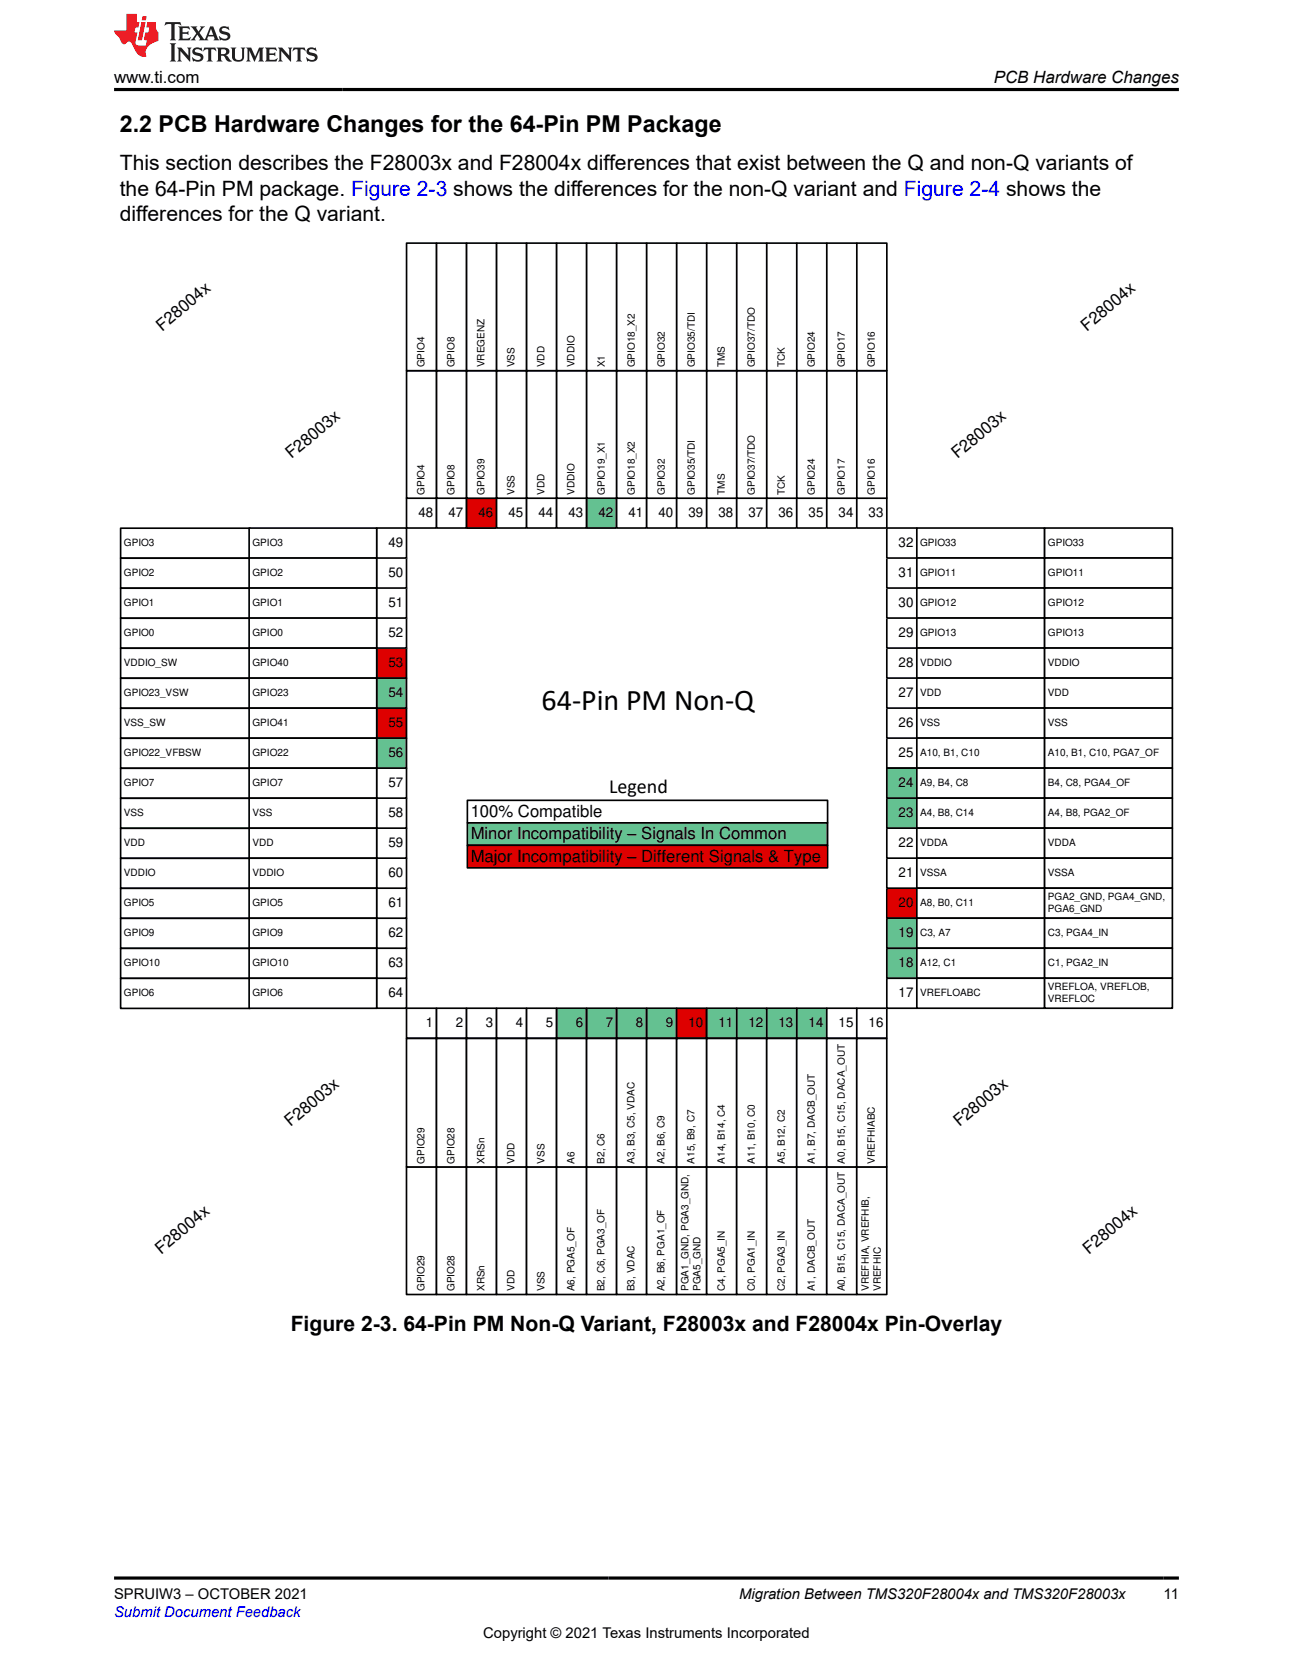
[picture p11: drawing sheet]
<svg xmlns="http://www.w3.org/2000/svg" width="216mm" height="279mm" viewBox="0 0 216 279" stroke-linecap="round" stroke-linejoin="round" font-family="sans-serif">
<defs><g id="words">
<text font-size="5" x="90.4" y="118.6">64-Pin PM Non-Q</text>
<text font-size="3.9" x="20" y="22">2.2 PCB Hardware Changes for the 64-Pin PM Package</text>
<g font-size="3.5">
<text x="20" y="28.4">This section describes the F28003x and F28004x differences that exist between the Q and non-Q variants of</text>
<text x="20" y="32.7">the 64-Pin PM package. Figure 2-3 shows the differences for the non-Q variant and Figure 2-4 shows the</text>
<text x="20" y="36.9">differences for the Q variant.</text>
<text x="48.5" y="222.3">Figure 2-3. 64-Pin PM Non-Q Variant, F28003x and F28004x Pin-Overlay</text>
</g>
<text font-size="3.3" x="101.7" y="132.4">Legend</text>
<g font-size="2.8">
<text x="19" y="13.8">www.ti.com</text>
<text x="165.9" y="13.8">PCB Hardware Changes</text>
<text x="27.1" y="55.4" transform="rotate(-40 27.1 55.4)">F28004x</text>
<text x="181.5" y="55.4" transform="rotate(-40 181.5 55.4)">F28004x</text>
<text x="48.7" y="76.7" transform="rotate(-40 48.7 76.7)">F28003x</text>
<text x="159.9" y="76.7" transform="rotate(-40 159.9 76.7)">F28003x</text>
<text x="78.6" y="136.4">100% Compatible</text>
<text x="78.6" y="140.1">Minor Incompatibility ± Signals In Common</text>
<text x="78.6" y="143.9">Major Incompatibility ± Different Signals &amp; Type</text>
<text x="48.5" y="188.2" transform="rotate(-40 48.5 188.2)">F28003x</text>
<text x="160.2" y="188.2" transform="rotate(-40 160.2 188.2)">F28003x</text>
<text x="26.9" y="209.5" transform="rotate(-40 26.9 209.5)">F28004x</text>
<text x="181.8" y="209.5" transform="rotate(-40 181.8 209.5)">F28004x</text>
</g>
<g font-size="2.5">
<text x="19" y="267.1">SPRUIW3 – OCTOBER 2021</text>
<text x="123.4" y="267.1">Migration Between TMS320F28004x and TMS320F28003x</text>
<text x="194.3" y="267.1">11</text>
<text x="80.7" y="273.5">Copyright © 2021 Texas Instruments Incorporated</text>
</g>
<text font-size="2.5" fill="#00f" x="19" y="270">Submit Document Feedback</text>
<g font-size="2.2">
<text x="69.9" y="86.3">48</text>
<text x="74.9" y="86.3">47</text>
<text x="79.9" y="86.3">46</text>
<text x="84.9" y="86.3">45</text>
<text x="89.9" y="86.3">44</text>
<text x="94.9" y="86.3">43</text>
<text x="99.9" y="86.3">42</text>
<text x="104.9" y="86.3">41</text>
<text x="110" y="86.3">40</text>
<text x="115" y="86.3">39</text>
<text x="120" y="86.3">38</text>
<text x="125" y="86.3">37</text>
<text x="130" y="86.3">36</text>
<text x="135" y="86.3">35</text>
<text x="140" y="86.3">34</text>
<text x="145" y="86.3">33</text>
<text x="64.8" y="91.4">49</text>
<text x="150.1" y="91.4">32</text>
<text x="64.8" y="101.4">51</text>
<text x="64.8" y="96.4">50</text>
<text x="150.1" y="101.4">30</text>
<text x="150.1" y="96.4">31</text>
<text x="64.8" y="106.4">52</text>
<text x="150.1" y="106.4">29</text>
<text x="64.8" y="111.4">53</text>
<text x="150.1" y="111.4">28</text>
<text x="64.8" y="116.4">54</text>
<text x="150.1" y="116.4">27</text>
<text x="64.8" y="121.4">55</text>
<text x="150.1" y="121.4">26</text>
<text x="64.8" y="131.5">57</text>
<text x="64.8" y="126.4">56</text>
<text x="150.1" y="131.5">24</text>
<text x="150.1" y="126.4">25</text>
<text x="64.8" y="136.5">58</text>
<text x="150.1" y="136.5">23</text>
<text x="64.8" y="141.5">59</text>
<text x="150.1" y="141.5">22</text>
<text x="64.8" y="146.5">60</text>
<text x="150.1" y="146.5">21</text>
<text x="64.8" y="151.5">61</text>
<text x="150.1" y="151.5">20</text>
<text x="64.8" y="161.5">63</text>
<text x="64.8" y="156.5">62</text>
<text x="150.1" y="161.5">18</text>
<text x="150.1" y="156.5">19</text>
<text x="64.8" y="166.5">64</text>
<text x="150.1" y="166.5">17</text>
<text x="71.1" y="171.6">1</text>
<text x="76.1" y="171.6">2</text>
<text x="81.1" y="171.6">3</text>
<text x="86.1" y="171.6">4</text>
<text x="91.1" y="171.6">5</text>
<text x="96.2" y="171.6">6</text>
<text x="101.2" y="171.6">7</text>
<text x="106.2" y="171.6">8</text>
<text x="111.2" y="171.6">9</text>
<text x="115" y="171.6">10</text>
<text x="120" y="171.6">11</text>
<text x="125" y="171.6">12</text>
<text x="130" y="171.6">13</text>
<text x="135" y="171.6">14</text>
<text x="140" y="171.6">15</text>
<text x="145" y="171.6">16</text>
</g>
<g font-size="1.7">
<text x="70.9" y="61.3" transform="rotate(-90 70.9 61.3)">GPIO4</text>
<text x="75.9" y="61.3" transform="rotate(-90 75.9 61.3)">GPIO8</text>
<text x="80.9" y="61.3" transform="rotate(-90 80.9 61.3)">VREGENZ</text>
<text x="85.9" y="61.3" transform="rotate(-90 85.9 61.3)">VSS</text>
<text x="90.9" y="61.3" transform="rotate(-90 90.9 61.3)">VDD</text>
<text x="96" y="61.3" transform="rotate(-90 96 61.3)">VDDIO</text>
<text x="101" y="61.3" transform="rotate(-90 101 61.3)">X1</text>
<text x="106" y="61.3" transform="rotate(-90 106 61.3)">GPIO18_X2</text>
<text x="111" y="61.3" transform="rotate(-90 111 61.3)">GPIO32</text>
<text x="116" y="61.3" transform="rotate(-90 116 61.3)">GPIO35/TDI</text>
<text x="121" y="61.3" transform="rotate(-90 121 61.3)">TMS</text>
<text x="126" y="61.3" transform="rotate(-90 126 61.3)">GPIO37/TDO</text>
<text x="131" y="61.3" transform="rotate(-90 131 61.3)">TCK</text>
<text x="136.1" y="61.3" transform="rotate(-90 136.1 61.3)">GPIO24</text>
<text x="141.1" y="61.3" transform="rotate(-90 141.1 61.3)">GPIO17</text>
<text x="146.1" y="61.3" transform="rotate(-90 146.1 61.3)">GPIO16</text>
<text x="70.9" y="82.7" transform="rotate(-90 70.9 82.7)">GPIO4</text>
<text x="75.9" y="82.7" transform="rotate(-90 75.9 82.7)">GPIO8</text>
<text x="80.9" y="82.7" transform="rotate(-90 80.9 82.7)">GPIO39</text>
<text x="85.9" y="82.7" transform="rotate(-90 85.9 82.7)">VSS</text>
<text x="90.9" y="82.7" transform="rotate(-90 90.9 82.7)">VDD</text>
<text x="96" y="82.7" transform="rotate(-90 96 82.7)">VDDIO</text>
<text x="101" y="82.7" transform="rotate(-90 101 82.7)">GPIO19_X1</text>
<text x="106" y="82.7" transform="rotate(-90 106 82.7)">GPIO18_X2</text>
<text x="111" y="82.7" transform="rotate(-90 111 82.7)">GPIO32</text>
<text x="116" y="82.7" transform="rotate(-90 116 82.7)">GPIO35/TDI</text>
<text x="121" y="82.7" transform="rotate(-90 121 82.7)">TMS</text>
<text x="126" y="82.7" transform="rotate(-90 126 82.7)">GPIO37/TDO</text>
<text x="131" y="82.7" transform="rotate(-90 131 82.7)">TCK</text>
<text x="136.1" y="82.7" transform="rotate(-90 136.1 82.7)">GPIO24</text>
<text x="141.1" y="82.7" transform="rotate(-90 141.1 82.7)">GPIO17</text>
<text x="146.1" y="82.7" transform="rotate(-90 146.1 82.7)">GPIO16</text>
<text x="20.7" y="91.2">GPIO3</text>
<text x="42.2" y="91.2">GPIO3</text>
<text x="153.6" y="91.2">GPIO33</text>
<text x="175" y="91.2">GPIO33</text>
<text x="20.7" y="96.2">GPIO2</text>
<text x="20.7" y="101.2">GPIO1</text>
<text x="42.2" y="96.2">GPIO2</text>
<text x="42.2" y="101.2">GPIO1</text>
<text x="153.6" y="96.2">GPIO11</text>
<text x="153.6" y="101.2">GPIO12</text>
<text x="175" y="96.2">GPIO11</text>
<text x="175" y="101.2">GPIO12</text>
<text x="20.7" y="106.3">GPIO0</text>
<text x="42.2" y="106.2">GPIO0</text>
<text x="153.6" y="106.2">GPIO13</text>
<text x="175" y="106.2">GPIO13</text>
<text x="20.7" y="111.3">VDDIO_SW</text>
<text x="42.2" y="111.2">GPIO40</text>
<text x="153.6" y="111.2">VDDIO</text>
<text x="175" y="111.2">VDDIO</text>
<text x="20.7" y="116.3">GPIO23_VSW</text>
<text x="42.2" y="116.3">GPIO23</text>
<text x="153.6" y="116.3">VDD</text>
<text x="175" y="116.3">VDD</text>
<text x="20.7" y="121.3">VSS_SW</text>
<text x="42.2" y="121.3">GPIO41</text>
<text x="153.6" y="121.3">VSS</text>
<text x="175" y="121.3">VSS</text>
<text x="20.7" y="126.3">GPIO22_VFBSW</text>
<text x="20.7" y="131.3">GPIO7</text>
<text x="42.2" y="126.3">GPIO22</text>
<text x="42.2" y="131.3">GPIO7</text>
<text x="153.6" y="126.3">A10, B1, C10</text>
<text x="153.6" y="131.3">A9, B4, C8</text>
<text x="175" y="126.3">A10, B1, C10, PGA7_OF</text>
<text x="175" y="131.3">B4, C8, PGA4_OF</text>
<text x="20.7" y="136.3">VSS</text>
<text x="42.2" y="136.3">VSS</text>
<text x="153.6" y="136.3">A4, B8, C14</text>
<text x="175" y="136.3">A4, B8, PGA2_OF</text>
<text x="20.7" y="141.3">VDD</text>
<text x="42.2" y="141.3">VDD</text>
<text x="153.6" y="141.3">VDDA</text>
<text x="175" y="141.3">VDDA</text>
<text x="20.7" y="146.4">VDDIO</text>
<text x="42.2" y="146.3">VDDIO</text>
<text x="153.6" y="146.3">VSSA</text>
<text x="175" y="146.3">VSSA</text>
<text x="20.7" y="151.4">GPIO5</text>
<text x="42.2" y="151.3">GPIO5</text>
<text x="153.6" y="151.3">A8, B0, C11</text>
<text x="175" y="150.3">PGA2_GND, PGA4_GND,</text>
<text x="175" y="152.3">PGA6_GND</text>
<text x="20.7" y="156.4">GPIO9</text>
<text x="20.7" y="161.4">GPIO10</text>
<text x="42.2" y="156.4">GPIO9</text>
<text x="42.2" y="161.4">GPIO10</text>
<text x="153.6" y="156.4">C3, A7</text>
<text x="153.6" y="161.4">A12, C1</text>
<text x="175" y="156.4">C3, PGA4_IN</text>
<text x="175" y="161.4">C1, PGA2_IN</text>
<text x="20.7" y="166.4">GPIO6</text>
<text x="42.2" y="166.4">GPIO6</text>
<text x="153.6" y="166.4">VREFLOABC</text>
<text x="175" y="165.4">VREFLOA, VREFLOB,</text>
<text x="175" y="167.4">VREFLOC</text>
<text x="70.9" y="194.3" transform="rotate(-90 70.9 194.3)">GPIO29</text>
<text x="75.9" y="194.3" transform="rotate(-90 75.9 194.3)">GPIO28</text>
<text x="80.9" y="194.3" transform="rotate(-90 80.9 194.3)">XRSn</text>
<text x="85.9" y="194.3" transform="rotate(-90 85.9 194.3)">VDD</text>
<text x="90.9" y="194.3" transform="rotate(-90 90.9 194.3)">VSS</text>
<text x="95.9" y="194.3" transform="rotate(-90 95.9 194.3)">A6</text>
<text x="101" y="194.3" transform="rotate(-90 101 194.3)">B2, C6</text>
<text x="106" y="194.3" transform="rotate(-90 106 194.3)">A3, B3, C5, VDAC</text>
<text x="111" y="194.3" transform="rotate(-90 111 194.3)">A2, B6, C9</text>
<text x="116" y="194.3" transform="rotate(-90 116 194.3)">A15, B9, C7</text>
<text x="121" y="194.3" transform="rotate(-90 121 194.3)">A14, B14, C4</text>
<text x="126" y="194.3" transform="rotate(-90 126 194.3)">A11, B10, C0</text>
<text x="131" y="194.3" transform="rotate(-90 131 194.3)">A5, B12, C2</text>
<text x="136" y="194.3" transform="rotate(-90 136 194.3)">A1, B7, DACB_OUT</text>
<text x="141.1" y="194.3" transform="rotate(-90 141.1 194.3)">A0, B15, C15, DACA_OUT</text>
<text x="146.1" y="194.3" transform="rotate(-90 146.1 194.3)">VREFHIABC</text>
<text x="70.9" y="215.6" transform="rotate(-90 70.9 215.6)">GPIO29</text>
<text x="75.9" y="215.6" transform="rotate(-90 75.9 215.6)">GPIO28</text>
<text x="80.9" y="215.6" transform="rotate(-90 80.9 215.6)">XRSn</text>
<text x="85.9" y="215.6" transform="rotate(-90 85.9 215.6)">VDD</text>
<text x="90.9" y="215.6" transform="rotate(-90 90.9 215.6)">VSS</text>
<text x="95.9" y="215.6" transform="rotate(-90 95.9 215.6)">A6, PGA5_OF</text>
<text x="101" y="215.6" transform="rotate(-90 101 215.6)">B2, C6, PGA3_OF</text>
<text x="106" y="215.6" transform="rotate(-90 106 215.6)">B3, VDAC</text>
<text x="111" y="215.6" transform="rotate(-90 111 215.6)">A2, B6, PGA1_OF</text>
<text x="115" y="215.6" transform="rotate(-90 115 215.6)">PGA1_GND, PGA3_GND,</text>
<text x="117" y="215.6" transform="rotate(-90 117 215.6)">PGA5_GND</text>
<text x="121" y="215.6" transform="rotate(-90 121 215.6)">C4, PGA5_IN</text>
<text x="126" y="215.6" transform="rotate(-90 126 215.6)">C0, PGA1_IN</text>
<text x="131" y="215.6" transform="rotate(-90 131 215.6)">C2, PGA3_IN</text>
<text x="136" y="215.6" transform="rotate(-90 136 215.6)">A1, DACB_OUT</text>
<text x="141.1" y="215.6" transform="rotate(-90 141.1 215.6)">A0, B15, C15, DACA_OUT</text>
<text x="145.1" y="215.6" transform="rotate(-90 145.1 215.6)">VREFHIA, VREFHIB,</text>
<text x="147.1" y="215.6" transform="rotate(-90 147.1 215.6)">VREFHIC</text>
</g>
</g></defs>
<path d="M67.9 168.4h5v5h-5z" fill="none" stroke="#000" stroke-width=".28"/>
<path d="M72.9 168.4h5v5h-5z" fill-rule="evenodd" fill="#fff"/>
<path d="M72.9 168.4h5v5h-5z" fill="none" stroke="#000" stroke-width=".28"/>
<path d="M77.9 168.4h5v5h-5z" fill-rule="evenodd" fill="#fff"/>
<path d="M77.9 168.4h5v5h-5z" fill="none" stroke="#000" stroke-width=".28"/>
<path d="M82.9 168.4h5v5h-5z" fill-rule="evenodd" fill="#fff"/>
<path d="M82.9 168.4h5v5h-5z" fill="none" stroke="#000" stroke-width=".28"/>
<path d="M87.9 168.4h5v5h-5z" fill-rule="evenodd" fill="#fff"/>
<path d="M87.9 168.4h5v5h-5z" fill="none" stroke="#000" stroke-width=".28"/>
<path d="M92.9 168.4h5.1v5h-5.1z" fill-rule="evenodd" fill="#64c191"/>
<path d="M92.9 168.4h5.1v5h-5.1z" fill="none" stroke="#000" stroke-width=".28"/>
<path d="M98 168.4h5v5h-5z" fill-rule="evenodd" fill="#64c191"/>
<path d="M98 168.4h5v5h-5z" fill="none" stroke="#000" stroke-width=".28"/>
<path d="M103 168.4h5v5h-5z" fill-rule="evenodd" fill="#64c191"/>
<path d="M103 168.4h5v5h-5z" fill="none" stroke="#000" stroke-width=".28"/>
<path d="M108 168.4h5v5h-5z" fill-rule="evenodd" fill="#64c191"/>
<path d="M108 168.4h5v5h-5z" fill="none" stroke="#000" stroke-width=".28"/>
<path d="M113 168.4h5v5h-5z" fill-rule="evenodd" fill="#de0000"/>
<path d="M113 168.4h5v5h-5z" fill="none" stroke="#000" stroke-width=".28"/>
<path d="M118 168.4h5v5h-5z" fill-rule="evenodd" fill="#64c191"/>
<path d="M118 168.4h5v5h-5z" fill="none" stroke="#000" stroke-width=".28"/>
<path d="M123 168.4h5v5h-5z" fill-rule="evenodd" fill="#64c191"/>
<path d="M123 168.4h5v5h-5z" fill="none" stroke="#000" stroke-width=".28"/>
<path d="M128 168.4h5v5h-5z" fill-rule="evenodd" fill="#64c191"/>
<path d="M128 168.4h5v5h-5z" fill="none" stroke="#000" stroke-width=".28"/>
<path d="M133 168.4h5.1v5h-5.1z" fill-rule="evenodd" fill="#64c191"/>
<path d="M133 168.4h5.1v5h-5.1z" fill="none" stroke="#000" stroke-width=".28"/>
<path d="M138.1 168.4h5v5h-5z" fill-rule="evenodd" fill="#fff"/>
<path d="M138.1 168.4h5v5h-5z" fill="none" stroke="#000" stroke-width=".28"/>
<path d="M143.1 168.4h5v5h-5z" fill-rule="evenodd" fill="#fff"/>
<path d="M143.1 168.4h5v5h-5z" fill="none" stroke="#000" stroke-width=".28"/>
<path d="M148.1 163.4h5v5h-5z" fill-rule="evenodd" fill="#fff"/>
<path d="M148.1 163.4h5v5h-5z" fill="none" stroke="#000" stroke-width=".28"/>
<path d="M148.1 158.4h5v5h-5z" fill-rule="evenodd" fill="#64c191"/>
<path d="M148.1 158.4h5v5h-5z" fill="none" stroke="#000" stroke-width=".28"/>
<path d="M148.1 153.3h5v5.1h-5z" fill-rule="evenodd" fill="#64c191"/>
<path d="M148.1 153.3h5v5.1h-5z" fill="none" stroke="#000" stroke-width=".28"/>
<path d="M148.1 148.3h5v5h-5z" fill-rule="evenodd" fill="#de0000"/>
<path d="M148.1 148.3h5v5h-5z" fill="none" stroke="#000" stroke-width=".28"/>
<path d="M148.1 143.3h5v5h-5z" fill-rule="evenodd" fill="#fff"/>
<path d="M148.1 143.3h5v5h-5z" fill="none" stroke="#000" stroke-width=".28"/>
<path d="M148.1 138.3h5v5h-5z" fill-rule="evenodd" fill="#fff"/>
<path d="M148.1 138.3h5v5h-5z" fill="none" stroke="#000" stroke-width=".28"/>
<path d="M148.1 133.3h5v5h-5z" fill-rule="evenodd" fill="#64c191"/>
<path d="M148.1 133.3h5v5h-5z" fill="none" stroke="#000" stroke-width=".28"/>
<path d="M148.1 128.3h5v5h-5z" fill-rule="evenodd" fill="#64c191"/>
<path d="M148.1 128.3h5v5h-5zM148.1 123.3h5v5h-5z" fill="none" stroke="#000" stroke-width=".28"/>
<path d="M148.1 118.3h5v5h-5z" fill-rule="evenodd" fill="#fff"/>
<path d="M148.1 118.3h5v5h-5z" fill="none" stroke="#000" stroke-width=".28"/>
<path d="M148.1 113.2h5v5.1h-5z" fill-rule="evenodd" fill="#fff"/>
<path d="M148.1 113.2h5v5.1h-5z" fill="none" stroke="#000" stroke-width=".28"/>
<path d="M148.1 108.2h5v5h-5z" fill-rule="evenodd" fill="#fff"/>
<path d="M148.1 108.2h5v5h-5z" fill="none" stroke="#000" stroke-width=".28"/>
<path d="M148.1 103.2h5v5h-5z" fill-rule="evenodd" fill="#fff"/>
<path d="M148.1 103.2h5v5h-5z" fill="none" stroke="#000" stroke-width=".28"/>
<path d="M148.1 98.2h5v5h-5z" fill-rule="evenodd" fill="#fff"/>
<path d="M148.1 98.2h5v5h-5z" fill="none" stroke="#000" stroke-width=".28"/>
<path d="M148.1 93.2h5v5h-5z" fill-rule="evenodd" fill="#fff"/>
<path d="M148.1 93.2h5v5h-5z" fill="none" stroke="#000" stroke-width=".28"/>
<path d="M148.1 88.2h5v5h-5z" fill-rule="evenodd" fill="#fff"/>
<path d="M148.1 88.2h5v5h-5z" fill="none" stroke="#000" stroke-width=".28"/>
<path d="M67.9 83.2h5v5h-5z" fill-rule="evenodd" fill="#fff"/>
<path d="M67.9 83.2h5v5h-5z" fill="none" stroke="#000" stroke-width=".28"/>
<path d="M72.9 83.2h5v5h-5z" fill-rule="evenodd" fill="#fff"/>
<path d="M72.9 83.2h5v5h-5z" fill="none" stroke="#000" stroke-width=".28"/>
<path d="M77.9 83.2h5v5h-5z" fill-rule="evenodd" fill="#de0000"/>
<path d="M77.9 83.2h5v5h-5z" fill="none" stroke="#000" stroke-width=".28"/>
<path d="M82.9 83.2h5v5h-5z" fill-rule="evenodd" fill="#fff"/>
<path d="M82.9 83.2h5v5h-5z" fill="none" stroke="#000" stroke-width=".28"/>
<path d="M87.9 83.2h5v5h-5z" fill-rule="evenodd" fill="#fff"/>
<path d="M87.9 83.2h5v5h-5z" fill="none" stroke="#000" stroke-width=".28"/>
<path d="M92.9 83.2h5.1v5h-5.1z" fill-rule="evenodd" fill="#fff"/>
<path d="M92.9 83.2h5.1v5h-5.1z" fill="none" stroke="#000" stroke-width=".28"/>
<path d="M98 83.2h5v5h-5z" fill-rule="evenodd" fill="#64c191"/>
<path d="M98 83.2h5v5h-5z" fill="none" stroke="#000" stroke-width=".28"/>
<path d="M103 83.2h5v5h-5z" fill-rule="evenodd" fill="#fff"/>
<path d="M103 83.2h5v5h-5z" fill="none" stroke="#000" stroke-width=".28"/>
<path d="M108 83.2h5v5h-5z" fill-rule="evenodd" fill="#fff"/>
<path d="M108 83.2h5v5h-5z" fill="none" stroke="#000" stroke-width=".28"/>
<path d="M113 83.2h5v5h-5z" fill-rule="evenodd" fill="#fff"/>
<path d="M113 83.2h5v5h-5z" fill="none" stroke="#000" stroke-width=".28"/>
<path d="M118 83.2h5v5h-5z" fill-rule="evenodd" fill="#fff"/>
<path d="M118 83.2h5v5h-5z" fill="none" stroke="#000" stroke-width=".28"/>
<path d="M123 83.2h5v5h-5z" fill-rule="evenodd" fill="#fff"/>
<path d="M123 83.2h5v5h-5z" fill="none" stroke="#000" stroke-width=".28"/>
<path d="M128 83.2h5v5h-5z" fill-rule="evenodd" fill="#fff"/>
<path d="M128 83.2h5v5h-5z" fill="none" stroke="#000" stroke-width=".28"/>
<path d="M133 83.2h5.1v5h-5.1z" fill-rule="evenodd" fill="#fff"/>
<path d="M133 83.2h5.1v5h-5.1z" fill="none" stroke="#000" stroke-width=".28"/>
<path d="M138.1 83.2h5v5h-5z" fill-rule="evenodd" fill="#fff"/>
<path d="M138.1 83.2h5v5h-5z" fill="none" stroke="#000" stroke-width=".28"/>
<path d="M143.1 83.2h5v5h-5z" fill-rule="evenodd" fill="#fff"/>
<path d="M143.1 83.2h5v5h-5z" fill="none" stroke="#000" stroke-width=".28"/>
<path d="M62.9 163.4h5v5h-5z" fill-rule="evenodd" fill="#fff"/>
<path d="M62.9 163.4h5v5h-5z" fill="none" stroke="#000" stroke-width=".28"/>
<path d="M62.9 158.4h5v5h-5z" fill-rule="evenodd" fill="#fff"/>
<path d="M62.9 158.4h5v5h-5z" fill="none" stroke="#000" stroke-width=".28"/>
<path d="M62.9 153.3h5v5.1h-5z" fill-rule="evenodd" fill="#fff"/>
<path d="M62.9 153.3h5v5.1h-5z" fill="none" stroke="#000" stroke-width=".28"/>
<path d="M62.9 148.3h5v5h-5z" fill-rule="evenodd" fill="#fff"/>
<path d="M62.9 148.3h5v5h-5z" fill="none" stroke="#000" stroke-width=".28"/>
<path d="M62.9 143.3h5v5h-5z" fill-rule="evenodd" fill="#fff"/>
<path d="M62.9 143.3h5v5h-5z" fill="none" stroke="#000" stroke-width=".28"/>
<path d="M62.9 138.3h5v5h-5z" fill-rule="evenodd" fill="#fff"/>
<path d="M62.9 138.3h5v5h-5z" fill="none" stroke="#000" stroke-width=".28"/>
<path d="M62.9 133.3h5v5h-5z" fill-rule="evenodd" fill="#fff"/>
<path d="M62.9 133.3h5v5h-5z" fill="none" stroke="#000" stroke-width=".28"/>
<path d="M62.9 128.3h5v5h-5z" fill-rule="evenodd" fill="#fff"/>
<path d="M62.9 128.3h5v5h-5z" fill="none" stroke="#000" stroke-width=".28"/>
<path d="M62.9 123.3h5v5h-5z" fill-rule="evenodd" fill="#64c191"/>
<path d="M62.9 123.3h5v5h-5z" fill="none" stroke="#000" stroke-width=".28"/>
<path d="M62.9 118.3h5v5h-5z" fill-rule="evenodd" fill="#de0000"/>
<path d="M62.9 118.3h5v5h-5z" fill="none" stroke="#000" stroke-width=".28"/>
<path d="M62.9 113.2h5v5.1h-5z" fill-rule="evenodd" fill="#64c191"/>
<path d="M62.9 113.2h5v5.1h-5z" fill="none" stroke="#000" stroke-width=".28"/>
<path d="M62.9 108.2h5v5h-5z" fill-rule="evenodd" fill="#de0000"/>
<path d="M62.9 108.2h5v5h-5z" fill="none" stroke="#000" stroke-width=".28"/>
<path d="M62.9 103.2h5v5h-5z" fill-rule="evenodd" fill="#fff"/>
<path d="M62.9 103.2h5v5h-5z" fill="none" stroke="#000" stroke-width=".28"/>
<path d="M62.9 98.2h5v5h-5z" fill-rule="evenodd" fill="#fff"/>
<path d="M62.9 98.2h5v5h-5z" fill="none" stroke="#000" stroke-width=".28"/>
<path d="M62.9 93.2h5v5h-5z" fill-rule="evenodd" fill="#fff"/>
<path d="M62.9 93.2h5v5h-5z" fill="none" stroke="#000" stroke-width=".28"/>
<path d="M62.9 88.2h5v5h-5z" fill-rule="evenodd" fill="#fff"/>
<path d="M62.9 88.2h5v5h-5z" fill="none" stroke="#000" stroke-width=".28"/>
<path d="M153.1 88.2h21.3v5h-21.3z" fill-rule="evenodd" fill="#fff"/>
<path d="M153.1 88.2h21.3v5h-21.3z" fill="none" stroke="#000" stroke-width=".28"/>
<path d="M153.1 93.2h21.3v5h-21.3z" fill-rule="evenodd" fill="#fff"/>
<path d="M153.1 93.2h21.3v5h-21.3z" fill="none" stroke="#000" stroke-width=".28"/>
<path d="M153.1 98.2h21.3v5h-21.3z" fill-rule="evenodd" fill="#fff"/>
<path d="M153.1 98.2h21.3v5h-21.3z" fill="none" stroke="#000" stroke-width=".28"/>
<path d="M153.1 103.2h21.3v5h-21.3z" fill-rule="evenodd" fill="#fff"/>
<path d="M153.1 103.2h21.3v5h-21.3z" fill="none" stroke="#000" stroke-width=".28"/>
<path d="M153.1 108.2h21.3v5h-21.3z" fill-rule="evenodd" fill="#fff"/>
<path d="M153.1 108.2h21.3v5h-21.3z" fill="none" stroke="#000" stroke-width=".28"/>
<path d="M153.1 113.2h21.3v5.1h-21.3z" fill-rule="evenodd" fill="#fff"/>
<path d="M153.1 113.2h21.3v5.1h-21.3z" fill="none" stroke="#000" stroke-width=".28"/>
<path d="M153.1 118.3h21.3v5h-21.3z" fill-rule="evenodd" fill="#fff"/>
<path d="M153.1 118.3h21.3v5h-21.3z" fill="none" stroke="#000" stroke-width=".28"/>
<path d="M153.1 123.3h21.3v5h-21.3z" fill-rule="evenodd" fill="#fff"/>
<path d="M153.1 123.3h21.3v5h-21.3z" fill="none" stroke="#000" stroke-width=".28"/>
<path d="M153.1 128.3h21.3v5h-21.3z" fill-rule="evenodd" fill="#fff"/>
<path d="M153.1 128.3h21.3v5h-21.3z" fill="none" stroke="#000" stroke-width=".28"/>
<path d="M153.1 133.3h21.3v5h-21.3z" fill-rule="evenodd" fill="#fff"/>
<path d="M153.1 133.3h21.3v5h-21.3z" fill="none" stroke="#000" stroke-width=".28"/>
<path d="M153.1 138.3h21.3v5h-21.3z" fill-rule="evenodd" fill="#fff"/>
<path d="M153.1 138.3h21.3v5h-21.3z" fill="none" stroke="#000" stroke-width=".28"/>
<path d="M153.1 143.3h21.3v5h-21.3z" fill-rule="evenodd" fill="#fff"/>
<path d="M153.1 143.3h21.3v5h-21.3z" fill="none" stroke="#000" stroke-width=".28"/>
<path d="M153.1 148.3h21.3v5h-21.3z" fill-rule="evenodd" fill="#fff"/>
<path d="M153.1 148.3h21.3v5h-21.3z" fill="none" stroke="#000" stroke-width=".28"/>
<path d="M153.1 153.3h21.3v5.1h-21.3z" fill-rule="evenodd" fill="#fff"/>
<path d="M153.1 153.3h21.3v5.1h-21.3z" fill="none" stroke="#000" stroke-width=".28"/>
<path d="M153.1 158.4h21.3v5h-21.3z" fill-rule="evenodd" fill="#fff"/>
<path d="M153.1 158.4h21.3v5h-21.3z" fill="none" stroke="#000" stroke-width=".28"/>
<path d="M153.1 163.4h21.3v5h-21.3z" fill-rule="evenodd" fill="#fff"/>
<path d="M153.1 163.4h21.3v5h-21.3z" fill="none" stroke="#000" stroke-width=".28"/>
<path d="M174.4 88.2h21.4v5h-21.4z" fill-rule="evenodd" fill="#fff"/>
<path d="M174.4 88.2h21.4v5h-21.4z" fill="none" stroke="#000" stroke-width=".28"/>
<path d="M174.4 93.2h21.4v5h-21.4z" fill-rule="evenodd" fill="#fff"/>
<path d="M174.4 93.2h21.4v5h-21.4z" fill="none" stroke="#000" stroke-width=".28"/>
<path d="M174.4 98.2h21.4v5h-21.4z" fill-rule="evenodd" fill="#fff"/>
<path d="M174.4 98.2h21.4v5h-21.4z" fill="none" stroke="#000" stroke-width=".28"/>
<path d="M174.4 103.2h21.4v5h-21.4z" fill-rule="evenodd" fill="#fff"/>
<path d="M174.4 103.2h21.4v5h-21.4z" fill="none" stroke="#000" stroke-width=".28"/>
<path d="M174.4 108.2h21.4v5h-21.4z" fill-rule="evenodd" fill="#fff"/>
<path d="M174.4 108.2h21.4v5h-21.4z" fill="none" stroke="#000" stroke-width=".28"/>
<path d="M174.4 113.2h21.4v5.1h-21.4z" fill-rule="evenodd" fill="#fff"/>
<path d="M174.4 113.2h21.4v5.1h-21.4z" fill="none" stroke="#000" stroke-width=".28"/>
<path d="M174.4 118.3h21.4v5h-21.4z" fill-rule="evenodd" fill="#fff"/>
<path d="M174.4 118.3h21.4v5h-21.4z" fill="none" stroke="#000" stroke-width=".28"/>
<path d="M174.4 123.3h21.4v5h-21.4z" fill-rule="evenodd" fill="#fff"/>
<path d="M174.4 123.3h21.4v5h-21.4z" fill="none" stroke="#000" stroke-width=".28"/>
<path d="M174.4 128.3h21.4v5h-21.4z" fill-rule="evenodd" fill="#fff"/>
<path d="M174.4 128.3h21.4v5h-21.4z" fill="none" stroke="#000" stroke-width=".28"/>
<path d="M174.4 133.3h21.4v5h-21.4z" fill-rule="evenodd" fill="#fff"/>
<path d="M174.4 133.3h21.4v5h-21.4z" fill="none" stroke="#000" stroke-width=".28"/>
<path d="M174.4 138.3h21.4v5h-21.4z" fill-rule="evenodd" fill="#fff"/>
<path d="M174.4 138.3h21.4v5h-21.4z" fill="none" stroke="#000" stroke-width=".28"/>
<path d="M174.4 143.3h21.4v5h-21.4z" fill-rule="evenodd" fill="#fff"/>
<path d="M174.4 143.3h21.4v5h-21.4z" fill="none" stroke="#000" stroke-width=".28"/>
<path d="M174.4 148.3h21.4v5h-21.4z" fill-rule="evenodd" fill="#fff"/>
<path d="M174.4 148.3h21.4v5h-21.4z" fill="none" stroke="#000" stroke-width=".28"/>
<path d="M174.4 153.3h21.4v5.1h-21.4z" fill-rule="evenodd" fill="#fff"/>
<path d="M174.4 153.3h21.4v5.1h-21.4z" fill="none" stroke="#000" stroke-width=".28"/>
<path d="M174.4 158.4h21.4v5h-21.4z" fill-rule="evenodd" fill="#fff"/>
<path d="M174.4 158.4h21.4v5h-21.4z" fill="none" stroke="#000" stroke-width=".28"/>
<path d="M174.4 163.4h21.4v5h-21.4z" fill-rule="evenodd" fill="#fff"/>
<path d="M174.4 163.4h21.4v5h-21.4z" fill="none" stroke="#000" stroke-width=".28"/>
<path d="M67.9 194.9h5v21.3h-5z" fill-rule="evenodd" fill="#fff"/>
<path d="M67.9 194.9h5v21.3h-5z" fill="none" stroke="#000" stroke-width=".28"/>
<path d="M72.9 194.9h5v21.3h-5z" fill-rule="evenodd" fill="#fff"/>
<path d="M72.9 194.9h5v21.3h-5z" fill="none" stroke="#000" stroke-width=".28"/>
<path d="M77.9 194.9h5v21.3h-5z" fill-rule="evenodd" fill="#fff"/>
<path d="M77.9 194.9h5v21.3h-5z" fill="none" stroke="#000" stroke-width=".28"/>
<path d="M82.9 194.9h5v21.3h-5z" fill-rule="evenodd" fill="#fff"/>
<path d="M82.9 194.9h5v21.3h-5z" fill="none" stroke="#000" stroke-width=".28"/>
<path d="M87.9 194.9h5v21.3h-5z" fill-rule="evenodd" fill="#fff"/>
<path d="M87.9 194.9h5v21.3h-5z" fill="none" stroke="#000" stroke-width=".28"/>
<path d="M92.9 194.9h5v21.3h-5z" fill-rule="evenodd" fill="#fff"/>
<path d="M92.9 194.9h5v21.3h-5z" fill="none" stroke="#000" stroke-width=".28"/>
<path d="M97.9 194.9h5.1v21.3h-5.1z" fill-rule="evenodd" fill="#fff"/>
<path d="M97.9 194.9h5.1v21.3h-5.1z" fill="none" stroke="#000" stroke-width=".28"/>
<path d="M103 194.9h5v21.3h-5z" fill-rule="evenodd" fill="#fff"/>
<path d="M103 194.9h5v21.3h-5z" fill="none" stroke="#000" stroke-width=".28"/>
<path d="M108 194.9h5v21.3h-5z" fill-rule="evenodd" fill="#fff"/>
<path d="M108 194.9h5v21.3h-5z" fill="none" stroke="#000" stroke-width=".28"/>
<path d="M113 194.9h5v21.3h-5z" fill-rule="evenodd" fill="#fff"/>
<path d="M113 194.9h5v21.3h-5z" fill="none" stroke="#000" stroke-width=".28"/>
<path d="M118 194.9h5v21.3h-5z" fill-rule="evenodd" fill="#fff"/>
<path d="M118 194.9h5v21.3h-5z" fill="none" stroke="#000" stroke-width=".28"/>
<path d="M123 194.9h5v21.3h-5z" fill-rule="evenodd" fill="#fff"/>
<path d="M123 194.9h5v21.3h-5z" fill="none" stroke="#000" stroke-width=".28"/>
<path d="M128 194.9h5v21.3h-5z" fill-rule="evenodd" fill="#fff"/>
<path d="M128 194.9h5v21.3h-5z" fill="none" stroke="#000" stroke-width=".28"/>
<path d="M133 194.9h5v21.3h-5z" fill-rule="evenodd" fill="#fff"/>
<path d="M133 194.9h5v21.3h-5z" fill="none" stroke="#000" stroke-width=".28"/>
<path d="M138 194.9h5.1v21.3h-5.1z" fill-rule="evenodd" fill="#fff"/>
<path d="M138 194.9h5.1v21.3h-5.1z" fill="none" stroke="#000" stroke-width=".28"/>
<path d="M143.1 194.9h5v21.3h-5z" fill-rule="evenodd" fill="#fff"/>
<path d="M143.1 194.9h5v21.3h-5z" fill="none" stroke="#000" stroke-width=".28"/>
<path d="M67.9 173.4h5v21.5h-5z" fill-rule="evenodd" fill="#fff"/>
<path d="M67.9 173.4h5v21.5h-5z" fill="none" stroke="#000" stroke-width=".28"/>
<path d="M72.9 173.4h5v21.5h-5z" fill-rule="evenodd" fill="#fff"/>
<path d="M72.9 173.4h5v21.5h-5z" fill="none" stroke="#000" stroke-width=".28"/>
<path d="M77.9 173.4h5v21.5h-5z" fill-rule="evenodd" fill="#fff"/>
<path d="M77.9 173.4h5v21.5h-5z" fill="none" stroke="#000" stroke-width=".28"/>
<path d="M82.9 173.4h5v21.5h-5z" fill-rule="evenodd" fill="#fff"/>
<path d="M82.9 173.4h5v21.5h-5z" fill="none" stroke="#000" stroke-width=".28"/>
<path d="M87.9 173.4h5v21.5h-5z" fill-rule="evenodd" fill="#fff"/>
<path d="M87.9 173.4h5v21.5h-5z" fill="none" stroke="#000" stroke-width=".28"/>
<path d="M92.9 173.4h5v21.5h-5z" fill-rule="evenodd" fill="#fff"/>
<path d="M92.9 173.4h5v21.5h-5z" fill="none" stroke="#000" stroke-width=".28"/>
<path d="M97.9 173.4h5.1v21.5h-5.1z" fill-rule="evenodd" fill="#fff"/>
<path d="M97.9 173.4h5.1v21.5h-5.1z" fill="none" stroke="#000" stroke-width=".28"/>
<path d="M103 173.4h5v21.5h-5z" fill-rule="evenodd" fill="#fff"/>
<path d="M103 173.4h5v21.5h-5z" fill="none" stroke="#000" stroke-width=".28"/>
<path d="M108 173.4h5v21.5h-5z" fill-rule="evenodd" fill="#fff"/>
<path d="M108 173.4h5v21.5h-5z" fill="none" stroke="#000" stroke-width=".28"/>
<path d="M113 173.4h5v21.5h-5z" fill-rule="evenodd" fill="#fff"/>
<path d="M113 173.4h5v21.5h-5z" fill="none" stroke="#000" stroke-width=".28"/>
<path d="M118 173.4h5v21.5h-5z" fill-rule="evenodd" fill="#fff"/>
<path d="M118 173.4h5v21.5h-5z" fill="none" stroke="#000" stroke-width=".28"/>
<path d="M123 173.4h5v21.5h-5z" fill-rule="evenodd" fill="#fff"/>
<path d="M123 173.4h5v21.5h-5z" fill="none" stroke="#000" stroke-width=".28"/>
<path d="M128 173.4h5v21.5h-5z" fill-rule="evenodd" fill="#fff"/>
<path d="M128 173.4h5v21.5h-5z" fill="none" stroke="#000" stroke-width=".28"/>
<path d="M133 173.4h5v21.5h-5z" fill-rule="evenodd" fill="#fff"/>
<path d="M133 173.4h5v21.5h-5z" fill="none" stroke="#000" stroke-width=".28"/>
<path d="M138 173.4h5.1v21.5h-5.1z" fill-rule="evenodd" fill="#fff"/>
<path d="M138 173.4h5.1v21.5h-5.1z" fill="none" stroke="#000" stroke-width=".28"/>
<path d="M143.1 173.4h5v21.5h-5z" fill-rule="evenodd" fill="#fff"/>
<path d="M143.1 173.4h5v21.5h-5z" fill="none" stroke="#000" stroke-width=".28"/>
<path d="M20.1 88.2h21.7v5h-21.7z" fill-rule="evenodd" fill="#fff"/>
<path d="M20.1 88.2h21.7v5h-21.7z" fill="none" stroke="#000" stroke-width=".28"/>
<path d="M20.1 93.2h21.7v5h-21.7z" fill-rule="evenodd" fill="#fff"/>
<path d="M20.1 93.2h21.7v5h-21.7z" fill="none" stroke="#000" stroke-width=".28"/>
<path d="M20.1 98.2h21.7v5h-21.7z" fill-rule="evenodd" fill="#fff"/>
<path d="M20.1 98.2h21.7v5h-21.7z" fill="none" stroke="#000" stroke-width=".28"/>
<path d="M20.1 103.2h21.7v5.1h-21.7z" fill-rule="evenodd" fill="#fff"/>
<path d="M20.1 103.2h21.7v5.1h-21.7z" fill="none" stroke="#000" stroke-width=".28"/>
<path d="M20.1 108.3h21.7v5h-21.7z" fill-rule="evenodd" fill="#fff"/>
<path d="M20.1 108.3h21.7v5h-21.7z" fill="none" stroke="#000" stroke-width=".28"/>
<path d="M20.1 113.3h21.7v5h-21.7z" fill-rule="evenodd" fill="#fff"/>
<path d="M20.1 113.3h21.7v5h-21.7z" fill="none" stroke="#000" stroke-width=".28"/>
<path d="M20.1 118.3h21.7v5h-21.7z" fill-rule="evenodd" fill="#fff"/>
<path d="M20.1 118.3h21.7v5h-21.7z" fill="none" stroke="#000" stroke-width=".28"/>
<path d="M20.1 123.3h21.7v5h-21.7z" fill-rule="evenodd" fill="#fff"/>
<path d="M20.1 123.3h21.7v5h-21.7z" fill="none" stroke="#000" stroke-width=".28"/>
<path d="M20.1 128.3h21.7v5h-21.7z" fill-rule="evenodd" fill="#fff"/>
<path d="M20.1 128.3h21.7v5h-21.7z" fill="none" stroke="#000" stroke-width=".28"/>
<path d="M20.1 133.3h21.7v5h-21.7z" fill-rule="evenodd" fill="#fff"/>
<path d="M20.1 133.3h21.7v5h-21.7z" fill="none" stroke="#000" stroke-width=".28"/>
<path d="M20.1 138.3h21.7v5h-21.7z" fill-rule="evenodd" fill="#fff"/>
<path d="M20.1 138.3h21.7v5h-21.7z" fill="none" stroke="#000" stroke-width=".28"/>
<path d="M20.1 143.3h21.7v5.1h-21.7z" fill-rule="evenodd" fill="#fff"/>
<path d="M20.1 143.3h21.7v5.1h-21.7z" fill="none" stroke="#000" stroke-width=".28"/>
<path d="M20.1 148.4h21.7v5h-21.7z" fill-rule="evenodd" fill="#fff"/>
<path d="M20.1 148.4h21.7v5h-21.7z" fill="none" stroke="#000" stroke-width=".28"/>
<path d="M20.1 153.4h21.7v5h-21.7z" fill-rule="evenodd" fill="#fff"/>
<path d="M20.1 153.4h21.7v5h-21.7z" fill="none" stroke="#000" stroke-width=".28"/>
<path d="M20.1 158.4h21.7v5h-21.7z" fill-rule="evenodd" fill="#fff"/>
<path d="M20.1 158.4h21.7v5h-21.7z" fill="none" stroke="#000" stroke-width=".28"/>
<path d="M20.1 163.4h21.7v5h-21.7z" fill-rule="evenodd" fill="#fff"/>
<path d="M20.1 163.4h21.7v5h-21.7z" fill="none" stroke="#000" stroke-width=".28"/>
<path d="M41.6 88.2h21.3v5h-21.3z" fill-rule="evenodd" fill="#fff"/>
<path d="M41.6 88.2h21.3v5h-21.3z" fill="none" stroke="#000" stroke-width=".28"/>
<path d="M41.6 93.2h21.3v5h-21.3z" fill-rule="evenodd" fill="#fff"/>
<path d="M41.6 93.2h21.3v5h-21.3z" fill="none" stroke="#000" stroke-width=".28"/>
<path d="M41.6 98.2h21.3v5h-21.3z" fill-rule="evenodd" fill="#fff"/>
<path d="M41.6 98.2h21.3v5h-21.3z" fill="none" stroke="#000" stroke-width=".28"/>
<path d="M41.6 103.2h21.3v5h-21.3z" fill-rule="evenodd" fill="#fff"/>
<path d="M41.6 103.2h21.3v5h-21.3z" fill="none" stroke="#000" stroke-width=".28"/>
<path d="M41.6 108.2h21.3v5.1h-21.3z" fill-rule="evenodd" fill="#fff"/>
<path d="M41.6 108.2h21.3v5.1h-21.3z" fill="none" stroke="#000" stroke-width=".28"/>
<path d="M41.6 113.3h21.3v5h-21.3z" fill-rule="evenodd" fill="#fff"/>
<path d="M41.6 113.3h21.3v5h-21.3z" fill="none" stroke="#000" stroke-width=".28"/>
<path d="M41.6 118.3h21.3v5h-21.3z" fill-rule="evenodd" fill="#fff"/>
<path d="M41.6 118.3h21.3v5h-21.3z" fill="none" stroke="#000" stroke-width=".28"/>
<path d="M41.6 123.3h21.3v5h-21.3z" fill-rule="evenodd" fill="#fff"/>
<path d="M41.6 123.3h21.3v5h-21.3z" fill="none" stroke="#000" stroke-width=".28"/>
<path d="M41.6 128.3h21.3v5h-21.3z" fill-rule="evenodd" fill="#fff"/>
<path d="M41.6 128.3h21.3v5h-21.3z" fill="none" stroke="#000" stroke-width=".28"/>
<path d="M41.6 133.3h21.3v5h-21.3z" fill-rule="evenodd" fill="#fff"/>
<path d="M41.6 133.3h21.3v5h-21.3z" fill="none" stroke="#000" stroke-width=".28"/>
<path d="M41.6 138.3h21.3v5h-21.3z" fill-rule="evenodd" fill="#fff"/>
<path d="M41.6 138.3h21.3v5h-21.3z" fill="none" stroke="#000" stroke-width=".28"/>
<path d="M41.6 143.3h21.3v5h-21.3z" fill-rule="evenodd" fill="#fff"/>
<path d="M41.6 143.3h21.3v5h-21.3z" fill="none" stroke="#000" stroke-width=".28"/>
<path d="M41.6 148.3h21.3v5.1h-21.3z" fill-rule="evenodd" fill="#fff"/>
<path d="M41.6 148.3h21.3v5.1h-21.3z" fill="none" stroke="#000" stroke-width=".28"/>
<path d="M41.6 153.4h21.3v5h-21.3z" fill-rule="evenodd" fill="#fff"/>
<path d="M41.6 153.4h21.3v5h-21.3z" fill="none" stroke="#000" stroke-width=".28"/>
<path d="M41.6 158.4h21.3v5h-21.3z" fill-rule="evenodd" fill="#fff"/>
<path d="M41.6 158.4h21.3v5h-21.3z" fill="none" stroke="#000" stroke-width=".28"/>
<path d="M41.6 163.4h21.3v5h-21.3z" fill-rule="evenodd" fill="#fff"/>
<path d="M41.6 163.4h21.3v5h-21.3z" fill="none" stroke="#000" stroke-width=".28"/>
<path d="M67.9 61.9h5v21.3h-5z" fill-rule="evenodd" fill="#fff"/>
<path d="M67.9 61.9h5v21.3h-5z" fill="none" stroke="#000" stroke-width=".28"/>
<path d="M72.9 61.9h5v21.3h-5z" fill-rule="evenodd" fill="#fff"/>
<path d="M72.9 61.9h5v21.3h-5z" fill="none" stroke="#000" stroke-width=".28"/>
<path d="M77.9 61.9h5v21.3h-5z" fill-rule="evenodd" fill="#fff"/>
<path d="M77.9 61.9h5v21.3h-5z" fill="none" stroke="#000" stroke-width=".28"/>
<path d="M82.9 61.9h5v21.3h-5z" fill-rule="evenodd" fill="#fff"/>
<path d="M82.9 61.9h5v21.3h-5z" fill="none" stroke="#000" stroke-width=".28"/>
<path d="M87.9 61.9h5v21.3h-5z" fill-rule="evenodd" fill="#fff"/>
<path d="M87.9 61.9h5v21.3h-5z" fill="none" stroke="#000" stroke-width=".28"/>
<path d="M92.9 61.9h5.1v21.3h-5.1z" fill-rule="evenodd" fill="#fff"/>
<path d="M92.9 61.9h5.1v21.3h-5.1z" fill="none" stroke="#000" stroke-width=".28"/>
<path d="M98 61.9h5v21.3h-5z" fill-rule="evenodd" fill="#fff"/>
<path d="M98 61.9h5v21.3h-5z" fill="none" stroke="#000" stroke-width=".28"/>
<path d="M103 61.9h5v21.3h-5z" fill-rule="evenodd" fill="#fff"/>
<path d="M103 61.9h5v21.3h-5z" fill="none" stroke="#000" stroke-width=".28"/>
<path d="M108 61.9h5v21.3h-5z" fill-rule="evenodd" fill="#fff"/>
<path d="M108 61.9h5v21.3h-5z" fill="none" stroke="#000" stroke-width=".28"/>
<path d="M113 61.9h5v21.3h-5z" fill-rule="evenodd" fill="#fff"/>
<path d="M113 61.9h5v21.3h-5z" fill="none" stroke="#000" stroke-width=".28"/>
<path d="M118 61.9h5v21.3h-5z" fill-rule="evenodd" fill="#fff"/>
<path d="M118 61.9h5v21.3h-5z" fill="none" stroke="#000" stroke-width=".28"/>
<path d="M123 61.9h5v21.3h-5z" fill-rule="evenodd" fill="#fff"/>
<path d="M123 61.9h5v21.3h-5z" fill="none" stroke="#000" stroke-width=".28"/>
<path d="M128 61.9h5v21.3h-5z" fill-rule="evenodd" fill="#fff"/>
<path d="M128 61.9h5v21.3h-5z" fill="none" stroke="#000" stroke-width=".28"/>
<path d="M133 61.9h5.1v21.3h-5.1z" fill-rule="evenodd" fill="#fff"/>
<path d="M133 61.9h5.1v21.3h-5.1z" fill="none" stroke="#000" stroke-width=".28"/>
<path d="M138.1 61.9h5v21.3h-5z" fill-rule="evenodd" fill="#fff"/>
<path d="M138.1 61.9h5v21.3h-5z" fill="none" stroke="#000" stroke-width=".28"/>
<path d="M143.1 61.9h5v21.3h-5z" fill-rule="evenodd" fill="#fff"/>
<path d="M143.1 61.9h5v21.3h-5z" fill="none" stroke="#000" stroke-width=".28"/>
<path d="M67.9 40.6h5v21.3h-5z" fill-rule="evenodd" fill="#fff"/>
<path d="M67.9 40.6h5v21.3h-5z" fill="none" stroke="#000" stroke-width=".28"/>
<path d="M72.9 40.6h5v21.3h-5z" fill-rule="evenodd" fill="#fff"/>
<path d="M72.9 40.6h5v21.3h-5z" fill="none" stroke="#000" stroke-width=".28"/>
<path d="M77.9 40.6h5v21.3h-5z" fill-rule="evenodd" fill="#fff"/>
<path d="M77.9 40.6h5v21.3h-5z" fill="none" stroke="#000" stroke-width=".28"/>
<path d="M82.9 40.6h5v21.3h-5z" fill-rule="evenodd" fill="#fff"/>
<path d="M82.9 40.6h5v21.3h-5z" fill="none" stroke="#000" stroke-width=".28"/>
<path d="M87.9 40.6h5v21.3h-5z" fill-rule="evenodd" fill="#fff"/>
<path d="M87.9 40.6h5v21.3h-5z" fill="none" stroke="#000" stroke-width=".28"/>
<path d="M92.9 40.6h5.1v21.3h-5.1z" fill-rule="evenodd" fill="#fff"/>
<path d="M92.9 40.6h5.1v21.3h-5.1z" fill="none" stroke="#000" stroke-width=".28"/>
<path d="M98 40.6h5v21.3h-5z" fill-rule="evenodd" fill="#fff"/>
<path d="M98 40.6h5v21.3h-5z" fill="none" stroke="#000" stroke-width=".28"/>
<path d="M103 40.6h5v21.3h-5z" fill-rule="evenodd" fill="#fff"/>
<path d="M103 40.6h5v21.3h-5z" fill="none" stroke="#000" stroke-width=".28"/>
<path d="M108 40.6h5v21.3h-5z" fill-rule="evenodd" fill="#fff"/>
<path d="M108 40.6h5v21.3h-5z" fill="none" stroke="#000" stroke-width=".28"/>
<path d="M113 40.6h5v21.3h-5z" fill-rule="evenodd" fill="#fff"/>
<path d="M113 40.6h5v21.3h-5z" fill="none" stroke="#000" stroke-width=".28"/>
<path d="M118 40.6h5v21.3h-5z" fill-rule="evenodd" fill="#fff"/>
<path d="M118 40.6h5v21.3h-5z" fill="none" stroke="#000" stroke-width=".28"/>
<path d="M123 40.6h5v21.3h-5z" fill-rule="evenodd" fill="#fff"/>
<path d="M123 40.6h5v21.3h-5z" fill="none" stroke="#000" stroke-width=".28"/>
<path d="M128 40.6h5v21.3h-5z" fill-rule="evenodd" fill="#fff"/>
<path d="M128 40.6h5v21.3h-5z" fill="none" stroke="#000" stroke-width=".28"/>
<path d="M133 40.6h5.1v21.3h-5.1z" fill-rule="evenodd" fill="#fff"/>
<path d="M133 40.6h5.1v21.3h-5.1z" fill="none" stroke="#000" stroke-width=".28"/>
<path d="M138.1 40.6h5v21.3h-5z" fill-rule="evenodd" fill="#fff"/>
<path d="M138.1 40.6h5v21.3h-5z" fill="none" stroke="#000" stroke-width=".28"/>
<path d="M143.1 40.6h5v21.3h-5z" fill-rule="evenodd" fill="#fff"/>
<path d="M143.1 40.6h5v21.3h-5z" fill="none" stroke="#000" stroke-width=".28"/>
<g fill="#fff">
<path d="M41.5 61.9h21.6v21.3h-21.6z" fill-rule="evenodd"/>
<path d="M20 40.6h21.5v21.3h-21.5z" fill-rule="evenodd"/>
<path d="M174.6 194.8h21.4v21.3h-21.4z" fill-rule="evenodd"/>
<path d="M153 173.5h21.6v21.3h-21.6z" fill-rule="evenodd"/>
<path d="M152.7 61.9h21.6v21.3h-21.6z" fill-rule="evenodd"/>
<path d="M174.3 40.6h21.6v21.3h-21.6z" fill-rule="evenodd"/>
<path d="M20 194.8h21.3v21.3h-21.3z" fill-rule="evenodd"/>
<path d="M41.3 173.5h21.6v21.3h-21.6z" fill-rule="evenodd"/>
<path d="M78 133.7h60.2v3.7h-60.2z" fill-rule="evenodd"/>
</g>
<path d="M78 133.7h60.2v3.7h-60.2z" fill="none" stroke="#000" stroke-width=".28"/>
<path d="M78 137.4h60.2v3.8h-60.2z" fill-rule="evenodd" fill="#64c191"/>
<path d="M78 137.4h60.2v3.8h-60.2z" fill="none" stroke="#000" stroke-width=".28"/>
<path d="M78 141.2h60.2v3.7h-60.2z" fill-rule="evenodd" fill="#de0000"/>
<path d="M78 141.2h60.2v3.7h-60.2z" fill="none" stroke="#000" stroke-width=".28"/>
<path d="M27.7 3.7l-.2 .6a1.04 1.04 0 0 1 1.1-.3v2.4l-.2 .3h1l-.2-.3v-2.2a.65 .65 0 0 1 .9-.1l.2 .1-.2-.5zM29.8 4.4l.2 .4v1.6l-.2 .3h1.9l.1-.6a1.17 1.17 0 0 1-1.3 .3v-.7h.6l.4 .1v-.6l-.4 .2h-.6v-.6l.2-.1a1 1 0 0 1 1 .3l-.1-.6zM31.8 4.4l1 1.2-1 1.1h.9l-.2-.2 .4-.7 .5 .7-.2 .2h1.6l-.2-.2 .1-.4h1l.1 .4-.1 .2h.9l-.2-.3-.8-2h-.5l-1 2.2-.8-1.1 .9-1.1h-.8l.2 .2-.5 .7-.3-.7 .1-.2zM35.2 4.8l.4 1h-.8zM36.8 4.6a.65 .65 0 0 0-.2 .7 .65 .65 0 0 0 .6 .4l.7 .2 .1 .2a.79 .79 0 0 1-.7 .4 .79 .79 0 0 1-.7-.5l.1 .7 .2-.1a.93 .93 0 0 0 1.1 .1 .93 .93 0 0 0 .4-.9 1.46 1.46 0 0 0-1.2-.6l-.1-.4a1.09 1.09 0 0 1 1.2 .2l-.2-.6-.3 .1a1.05 1.05 0 0 0-1 .1zM28.4 7.2l.2 .4v2.3l-.2 .4h1l-.2-.4v-2.3l.2-.4zM29.6 7.9l.2 .4v1.6l-.2 .4h.8l-.3-.4v-1.4l1.7 1.8v-2l.2-.4h-.8l.2 .3 .1 1.1-1.2-1.4zM32.3 8.1a.65 .65 0 0 0-.2 .7 .65 .65 0 0 0 .7 .4l.6 .2 .1 .3a.79 .79 0 0 1-.7 .3 .79 .79 0 0 1-.7-.5l.1 .8 .2-.1a.93 .93 0 0 0 1.1 0 .93 .93 0 0 0 .4-.9 1.46 1.46 0 0 0-1.2-.6l-.1-.4a1.09 1.09 0 0 1 1.2 .2l-.2-.6-.1 .1-.6-.1zM34.1 7.9l-.1 .7a.63 .63 0 0 1 .7-.4l.1 1.7-.3 .4h1l-.2-.4v-1.7a.81 .81 0 0 1 .8 .3l-.1-.6zM36.2 7.9l.2 .4v1.6l-.2 .4h.9l-.2-.2v-.8h.3a.87 .87 0 0 1 .6 .7 .64 .64 0 0 0 .9 .2l-.2-.1-.5-.7-.3-.2a.61 .61 0 0 0 .6-.6 .61 .61 0 0 0-.5-.6zM36.9 8.3l.2-.1a.47 .47 0 0 1 .5 .1 .47 .47 0 0 1 .1 .5l-.2 .2h-.6zM38.5 7.9l.2 .3a2.27 2.27 0 0 0 .4 1.9 1.04 1.04 0 0 0 1.7-.6v-1.3l.2-.3h-.8l.2 .4v1.2a.6 .6 0 0 1-.6 .5 .6 .6 0 0 1-.6-.5v-1.2l.3-.4zM41.1 7.9l.2 .4v1.6l-.2 .4h.7l-.2-.4v-1.5l.9 1.9 .8-1.9v1.5l-.2 .4h1l-.3-.4v-1.6l.3-.4h-.8l-.7 1.6-.7-1.6zM44.3 7.9l.2 .4v1.6l-.2 .4h1.9l.1-.6a1.17 1.17 0 0 1-1.3 .3v-.8h.6l.4 .2v-.7l-.4 .2h-.6v-.5l.2-.2a1.01 1.01 0 0 1 1 .3l-.1-.6zM46.4 7.9l.3 .4v1.6l-.3 .4h.8l-.2-.4v-1.4l1.6 1.8v-2l.2-.4h-.7l.2 .3v1.1l-1.2-1.4zM49 7.9l-.1 .7a.63 .63 0 0 1 .8-.4v1.7l-.3 .4h1l-.2-.4v-1.7a.81 .81 0 0 1 .9 .3l-.2-.6zM51.4 8.1a.65 .65 0 0 0-.2 .7 .65 .65 0 0 0 .6 .4l.6 .2 .2 .3a.79 .79 0 0 1-.8 .3 .79 .79 0 0 1-.6-.5l.1 .8 .2-.1a.93 .93 0 0 0 1 0 .93 .93 0 0 0 .5-.9 1.46 1.46 0 0 0-1.3-.6l-.1-.4a1.09 1.09 0 0 1 1.3 .2l-.2-.6-.2 .1-.5-.1z" fill="#231f20"/>
<path d="M21.1 2.3v2.8h-2.1a1.67 1.67 0 0 0 .8 1.1l.2 .2a1.21 1.21 0 0 0 .7 1l.2-.1a.59 .59 0 0 1 .6-.3 .59 .59 0 0 1 .5 .3l.4 .8a1.73 1.73 0 0 0 2 1.3 1.76 1.76 0 0 1 1.1-2.2l1-.4-.1-1.4a1.59 1.59 0 0 1-.4-1.7h-1.4l-.2 .9h.5l-.1 .8h-.5l-.2 1v.3h.4l-.2 .9h-.6a.73 .73 0 0 1-1.1-.6l.3-1.6h-.5l.2-.8h.5l.2-.9h-.5v-1.4zM23.6 3.7l-.6 3h.7l.6-3zM23.8 2.7l-.1 .7h.7l.1-.7z" fill="#ed1c24"/>
<path d="M19 15h177.8M19 263.5h177.8" fill="none" stroke="#000" stroke-width=".53"/>
<use href="#words"/>
</svg>
